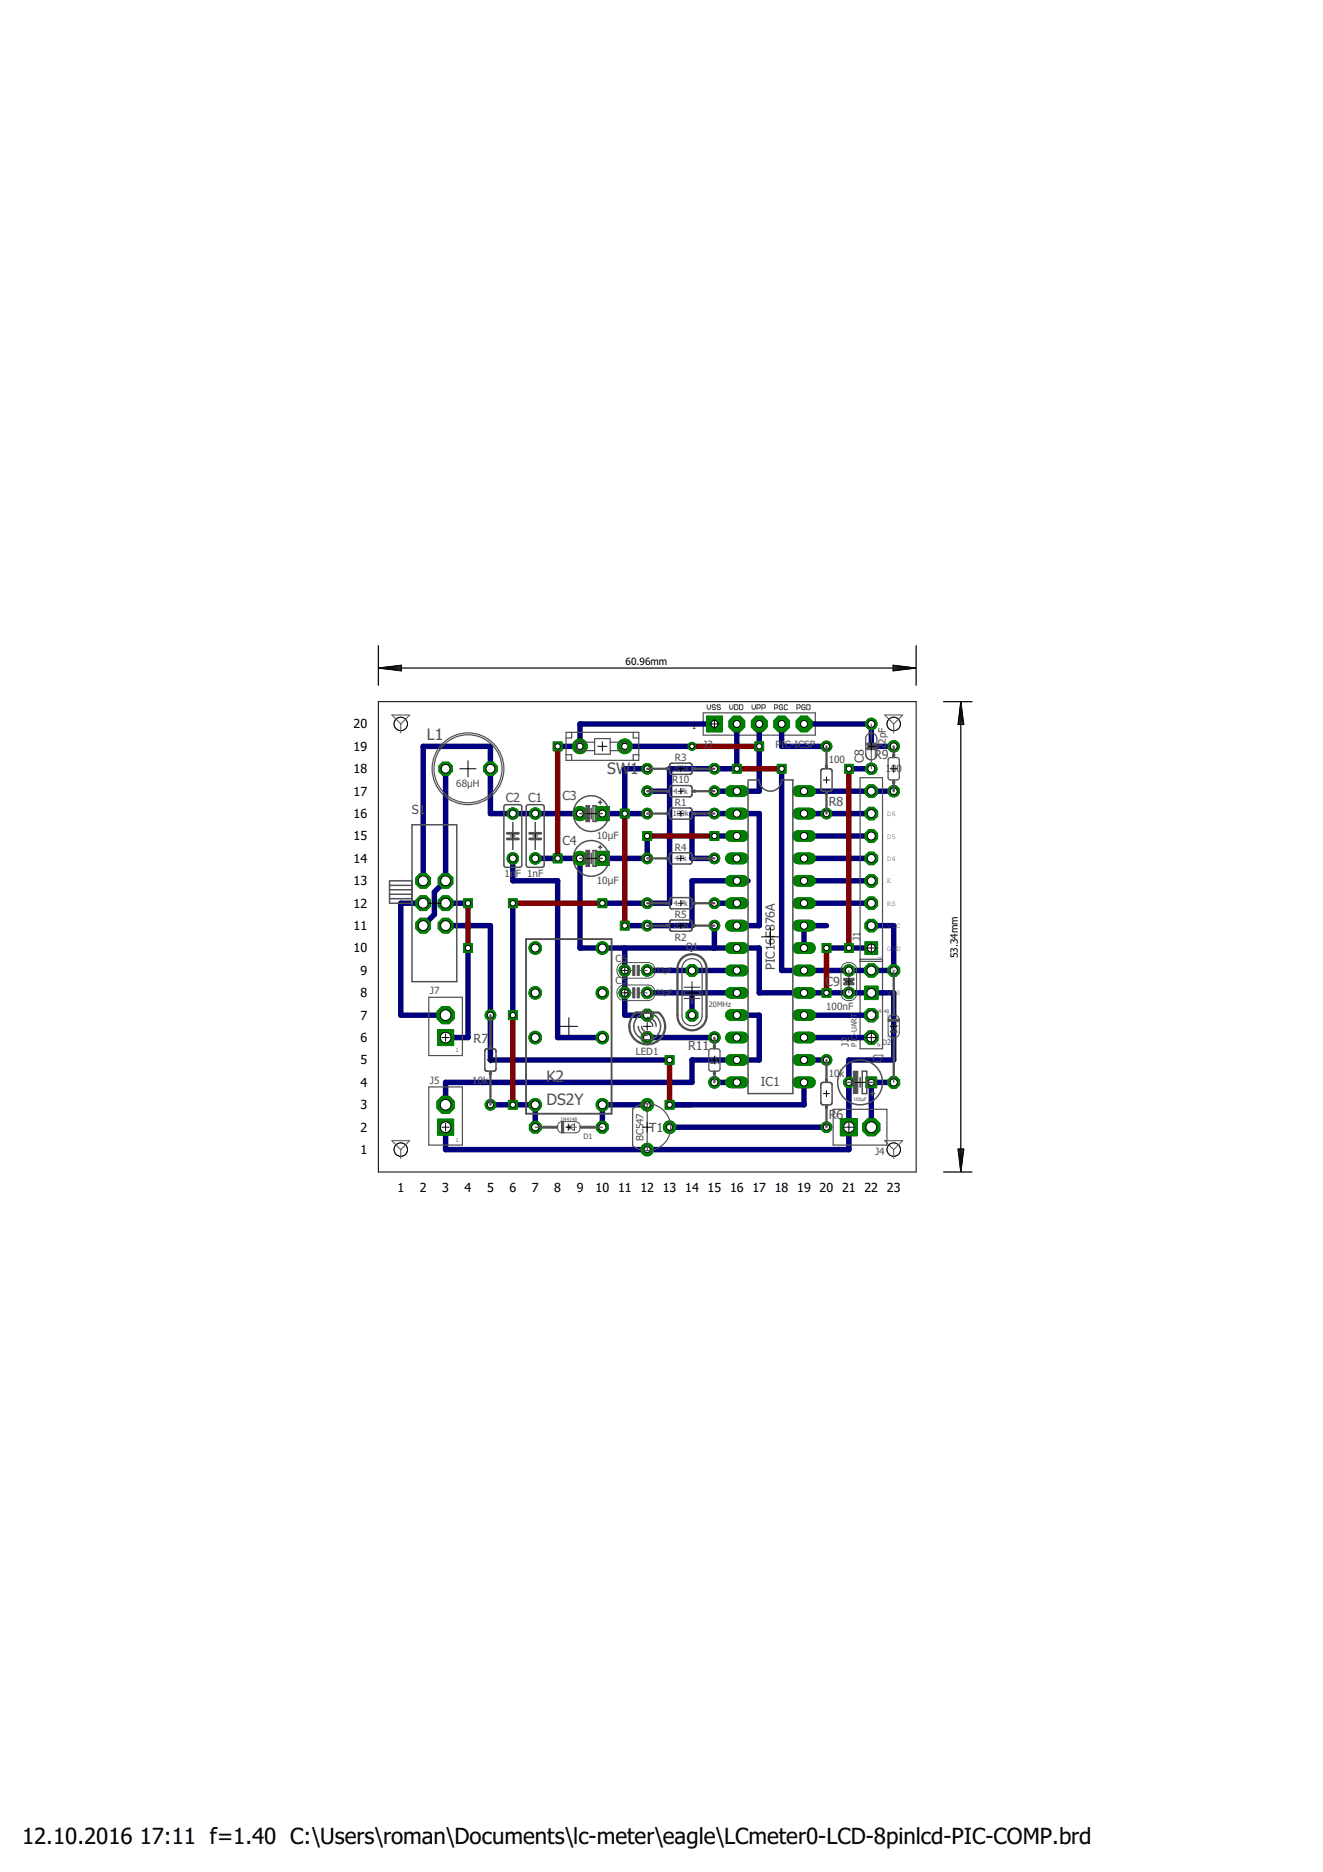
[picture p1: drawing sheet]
<svg xmlns="http://www.w3.org/2000/svg" width="210mm" height="297mm" viewBox="0 0 210 297" stroke-linecap="round" stroke-linejoin="round" font-family="sans-serif">
<defs><g id="words">
<g font-size="3.5">
<text x="3.5" y="292.5">12.10.2016</text>
<text x="22.2" y="292.5">17:11 f=1.40 C:\Users\roman\Documents\lc-meter\eagle\LCmeter0-LCD-8pinlcd-PIC-COMP.brd</text>
</g>
<g font-size="2.5" fill="#505050">
<text x="67.7" y="117.4">L1</text>
<text x="96.4" y="122.8">SW1</text>
<text x="86.7" y="171.8">K2</text>
<text x="86.7" y="175.3">DS2Y</text>
</g>
<g font-size="2">
<text x="56.1" y="119.1">19</text>
<text x="56.1" y="115.6">20</text>
<text x="56.1" y="122.7">18</text>
<text x="56.1" y="129.8">16</text>
<text x="56.1" y="126.2">17</text>
<text x="56.1" y="136.9">14</text>
<text x="56.1" y="133.4">15</text>
<text x="56.1" y="140.5">13</text>
<text x="56.1" y="147.6">11</text>
<text x="56.1" y="144">12</text>
<text x="56.1" y="151.1">10</text>
<text x="57.2" y="154.7">9</text>
<text x="57.2" y="161.8">7</text>
<text x="57.2" y="158.2">8</text>
<text x="57.2" y="165.3">6</text>
<text x="57.2" y="172.4">4</text>
<text x="57.2" y="168.9">5</text>
<text x="57.2" y="179.6">2</text>
<text x="57.2" y="176">3</text>
<text x="57.2" y="183.1">1</text>
<text x="63.1" y="189.2">1</text>
<text x="66.6" y="189.2">2</text>
<text x="70.2" y="189.2">3</text>
<text x="73.7" y="189.2">4</text>
<text x="77.3" y="189.2">5</text>
<text x="80.8" y="189.2">6</text>
<text x="84.4" y="189.2">7</text>
<text x="87.9" y="189.2">8</text>
<text x="91.5" y="189.2">9</text>
<text x="94.5" y="189.2">10</text>
<text x="98.1" y="189.2">11</text>
<text x="101.6" y="189.2">12</text>
<text x="105.2" y="189.2">13</text>
<text x="108.7" y="189.2">14</text>
<text x="112.3" y="189.2">15</text>
<text x="115.8" y="189.2">16</text>
<text x="119.4" y="189.2">17</text>
<text x="122.9" y="189.2">18</text>
<text x="126.5" y="189.2">19</text>
<text x="130" y="189.2">20</text>
<text x="133.6" y="189.2">21</text>
<text x="137.2" y="189.2">22</text>
<text x="140.7" y="189.2">23</text>
</g>
<g font-size="2" fill="#505050">
<text x="137.1" y="121.1" transform="rotate(-90 137.1 121.1)">C8</text>
<text x="138.7" y="120.4">R9</text>
<text x="65.4" y="129.1">S1</text>
<text x="80.2" y="127.3">C2 C1</text>
<text x="89.2" y="127">C3</text>
<text x="131.5" y="127.9">R8</text>
<text x="89.2" y="134.1">C4</text>
<text x="123" y="154" transform="rotate(-90 123 154)">PIC16F876A</text>
<text x="131" y="156.5">C9</text>
<text x="75.1" y="165.5">R7</text>
<text x="109.2" y="166.6">R11</text>
<text x="120.7" y="172.3">IC1</text>
<text x="103" y="179.6">T1</text>
<text x="131.5" y="177.6">R</text>
<text x="132.7" y="177.6">6</text>
</g>
<g font-size="1.6">
<text x="99.3" y="105.5">60.96mm</text>
<text x="152" y="152.1" transform="rotate(-90 152 152.1)">53.34mm</text>
</g>
<g font-size="1.6" fill="#505050">
<text x="111.6" y="118.7">J3</text>
<text x="123.1" y="118.7">PIC-ICSP</text>
<text x="140.5" y="118.8" transform="rotate(-90 140.5 118.8)">2</text>
<text x="140.5" y="118" transform="rotate(-90 140.5 118)">2pF</text>
<text x="72.4" y="124.9">68μH</text>
<text x="106.6" y="124.3">R10</text>
<text x="107.1" y="120.7">R3</text>
<text x="131.5" y="121.1">100</text>
<text x="140.5" y="122.6">1</text>
<text x="141.4" y="122.6">00</text>
<text x="107.1" y="127.9">R1</text>
<text x="94.7" y="133.2">10μF</text>
<text x="107.1" y="135">R4</text>
<text x="80.1" y="139.1">1n</text>
<text x="81.8" y="139.1">F 1nF</text>
<text x="94.7" y="140.3">10μF</text>
<text x="107.1" y="149.3">R2</text>
<text x="107.1" y="145.7">R5</text>
<text x="136.5" y="149.4" transform="rotate(-90 136.5 149.4)">J1</text>
<text x="97.7" y="152.6">C6</text>
<text x="108.8" y="150.8">Q1</text>
<text x="68.2" y="157.7">J7</text>
<text x="97.7" y="156.2">C5</text>
<text x="131.1" y="160.3">100nF</text>
<text x="100.9" y="167.4">LED1</text>
<text x="134.7" y="166.1" transform="rotate(-90 134.7 166.1)">J2</text>
<text x="68.2" y="171.9">J5</text>
<text x="74.9" y="172">10k</text>
<text x="112.5" y="168.8">1k</text>
<text x="131.5" y="170.9">10k</text>
<text x="138.4" y="168.6">C7</text>
<text x="102.1" y="181.1" transform="rotate(-90 102.1 181.1)">BC547</text>
<text x="138.8" y="183.2">J4</text>
</g>
<text font-size="1.2" x="109.8" y="115.7">1</text>
<g font-size="1.2" fill="#505050">
<text x="106.7" y="122.4">100k</text>
<text x="106.9" y="126">4.7k</text>
<text x="140.7" y="126">D7</text>
<text x="106.7" y="129.5">100k</text>
<text x="140.7" y="129.5">D6</text>
<text x="107.1" y="136.6">47k</text>
<text x="140.7" y="136.6">D4</text>
<text x="140.7" y="133.1">D5</text>
<text x="106.9" y="143.7">4.7k</text>
<text x="140.7" y="143.7">RS</text>
<text x="140.7" y="140.2">E</text>
<text x="106.7" y="147.3">100k</text>
<text x="140.7" y="147.3">VC</text>
<text x="142.2" y="147.3">C</text>
<text x="104.1" y="154.4">33pF</text>
<text x="140.7" y="150.8">GN</text>
<text x="140.7" y="154.4">VDD</text>
<text x="142.2" y="150.8">D</text>
<text x="104.1" y="158">33pF</text>
<text x="112.5" y="159.7">20MHz</text>
<text x="140.7" y="161.5">RX</text>
<text x="140.7" y="158">VS</text>
<text x="142.2" y="158">S</text>
<text x="135.9" y="166.1" transform="rotate(-90 135.9 166.1)">PIC-UART</text>
<text x="140" y="165.8">D2</text>
<text x="140.7" y="165.1">TX</text>
<text x="92.6" y="180.8">D1</text>
</g>
<g font-size="1">
<text x="72.3" y="167">1</text>
<text x="132.5" y="177.3">1</text>
<text x="72.3" y="181.2">1</text>
</g>
<text font-size=".8" x="139.8" y="152.2" transform="rotate(-90 139.8 152.2)">1</text>
<g font-size=".8" fill="#505050">
<text x="138.4" y="160.7">1N41</text>
<text x="140.2" y="160.7">48</text>
<text x="88.9" y="177.8">1N4148</text>
<text x="135.4" y="174.6">100μF</text>
</g>
<text font-size=".6" x="139.6" y="166.2" transform="rotate(-90 139.6 166.2)">17</text>
</g></defs>
<path d="M111.6 113.1h17.7v3.5h-17.7zM136.5 152.2h3.5v14.2h-3.5z" fill="none" stroke="#505050" stroke-width=".19"/>
<g fill="none" stroke="#000080" stroke-width=".87">
<path d="M99.1 118.4h10.7M113.3 114.9h-21.3v3.5h-3.5M116.9 114.9v7.1h-10.7v21.3h-10.6M120.5 114.9v10.6h-7.2M124 114.9v3.5h7.1M127.6 114.9h10.6v3.5h3.6M70.7 122v17.8l-1.8 1.7v3.6l-1.8 1.8M81.4 136.2v3.6h7.1v24.8h7.1M84.9 136.2h7.1v14.2h28.5v7.1h21.3v10.7h-7.1v14.2h-64v-3.5M92 129.1h-14.2v-10.7h-10.7v21.4M95.6 129.1h7.1M102.7 122h-3.6v7.1"/>
<path d="M102.7 132.7v3.5h-7.1M102.7 125.5h3.5M113.3 136.2h-3.5v-7.1h10.7v17.8h-3.6M113.3 132.7h3.6M118.7 139.8h-8.9v7.1h-10.7M124 122v32h17.8v-7.1h-3.6M127.6 139.8h10.6M127.6 129.1h10.6M127.6 136.2h10.6M127.6 132.7h10.6M127.6 125.5h14.2M134.7 122h3.5"/>
<path d="M67.1 143.3h-3.5v17.8h7.1M70.7 146.9h7.1v21.3h28.4M70.7 143.3h3.6M74.3 150.4v14.2h-3.6M81.4 143.3v17.8M99.1 150.4v10.7h3.6M102.7 157.5h14.2M102.7 154h14.2M109.8 157.5v3.6M113.3 146.9v3.5M113.3 143.3h3.6M127.6 143.3h10.6"/>
<path d="M131.1 146.9h-3.5v3.5M131.1 150.4h7.1M77.8 175.3h7.1v3.6M102.7 175.3h-7.1v3.6M102.7 164.6h10.6M106.2 178.9h24.9M113.3 171.7h3.6M116.9 161.1h3.6v7.1h-10.7v3.5h-39.1v3.6M127.6 168.2h3.5M127.6 161.1h10.6M127.6 171.7v3.6h-21.4M127.6 164.6h10.6"/>
<path d="M141.8 171.7h-3.6v7.2"/>
</g>
<circle cx="84.9" cy="129.1" r=".91" fill="#008000" stroke="#008000" stroke-width=".16"/>
<circle cx="84.9" cy="129.1" r=".55" fill="#fff" stroke="#000" stroke-width=".16"/>
<circle cx="84.9" cy="136.2" r=".91" fill="#008000" stroke="#008000" stroke-width=".16"/>
<circle cx="84.9" cy="136.2" r=".55" fill="#fff" stroke="#000" stroke-width=".16"/>
<circle cx="81.4" cy="129.1" r=".91" fill="#008000" stroke="#008000" stroke-width=".16"/>
<circle cx="81.4" cy="129.1" r=".55" fill="#fff" stroke="#000" stroke-width=".16"/>
<circle cx="81.4" cy="136.2" r=".91" fill="#008000" stroke="#008000" stroke-width=".16"/>
<circle cx="81.4" cy="136.2" r=".55" fill="#fff" stroke="#000" stroke-width=".16"/>
<circle cx="92" cy="129.1" r="1.12" fill="#008000" stroke="#008000" stroke-width=".16"/>
<circle cx="92" cy="129.1" r=".55" fill="#fff" stroke="#000" stroke-width=".16"/>
<path d="M94.4 128h2.3v2.2h-2.3z" fill="#008000" stroke="#008000" stroke-width=".16"/>
<circle cx="95.6" cy="129.1" r=".55" fill="#fff" stroke="#000" stroke-width=".16"/>
<circle cx="92" cy="136.2" r="1.12" fill="#008000" stroke="#008000" stroke-width=".16"/>
<circle cx="92" cy="136.2" r=".55" fill="#fff" stroke="#000" stroke-width=".16"/>
<path d="M94.4 135.1h2.3v2.2h-2.3z" fill="#008000" stroke="#008000" stroke-width=".16"/>
<circle cx="95.6" cy="136.2" r=".55" fill="#fff" stroke="#000" stroke-width=".16"/>
<circle cx="102.7" cy="157.5" r=".91" fill="#008000" stroke="#008000" stroke-width=".16"/>
<circle cx="102.7" cy="157.5" r=".55" fill="#fff" stroke="#000" stroke-width=".16"/>
<circle cx="99.1" cy="157.5" r=".91" fill="#008000" stroke="#008000" stroke-width=".16"/>
<circle cx="99.1" cy="157.5" r=".55" fill="#fff" stroke="#000" stroke-width=".16"/>
<circle cx="102.7" cy="154" r=".91" fill="#008000" stroke="#008000" stroke-width=".16"/>
<circle cx="102.7" cy="154" r=".55" fill="#fff" stroke="#000" stroke-width=".16"/>
<circle cx="99.1" cy="154" r=".91" fill="#008000" stroke="#008000" stroke-width=".16"/>
<circle cx="99.1" cy="154" r=".55" fill="#fff" stroke="#000" stroke-width=".16"/>
<circle cx="134.7" cy="171.7" r=".85" fill="#008000" stroke="#008000" stroke-width=".16"/>
<circle cx="134.7" cy="171.7" r=".49" fill="#fff" stroke="#000" stroke-width=".16"/>
<path d="M137.4 170.9h1.7v1.7h-1.7z" fill="#008000" stroke="#008000" stroke-width=".16"/>
<circle cx="138.2" cy="171.7" r=".49" fill="#fff" stroke="#000" stroke-width=".16"/>
<circle cx="134.7" cy="154" r=".91" fill="#008000" stroke="#008000" stroke-width=".16"/>
<circle cx="134.7" cy="154" r=".55" fill="#fff" stroke="#000" stroke-width=".16"/>
<circle cx="134.7" cy="157.5" r=".91" fill="#008000" stroke="#008000" stroke-width=".16"/>
<circle cx="134.7" cy="157.5" r=".55" fill="#fff" stroke="#000" stroke-width=".16"/>
<circle cx="84.9" cy="178.9" r="1.01" fill="#008000" stroke="#008000" stroke-width=".16"/>
<circle cx="84.9" cy="178.9" r=".57" fill="#fff" stroke="#000" stroke-width=".16"/>
<circle cx="95.6" cy="178.9" r="1.01" fill="#008000" stroke="#008000" stroke-width=".16"/>
<circle cx="95.6" cy="178.9" r=".57" fill="#fff" stroke="#000" stroke-width=".16"/>
<circle cx="70.7" cy="122" r="1.15" fill="#008000" stroke="#008000" stroke-width=".16"/>
<circle cx="70.7" cy="122" r=".7" fill="#fff" stroke="#000" stroke-width=".16"/>
<circle cx="77.8" cy="122" r="1.15" fill="#008000" stroke="#008000" stroke-width=".16"/>
<circle cx="77.8" cy="122" r=".7" fill="#fff" stroke="#000" stroke-width=".16"/>
<circle cx="109.8" cy="161.1" r="1.01" fill="#008000" stroke="#008000" stroke-width=".16"/>
<circle cx="109.8" cy="161.1" r=".57" fill="#fff" stroke="#000" stroke-width=".16"/>
<circle cx="109.8" cy="154" r="1.01" fill="#008000" stroke="#008000" stroke-width=".16"/>
<circle cx="109.8" cy="154" r=".57" fill="#fff" stroke="#000" stroke-width=".16"/>
<circle cx="102.7" cy="129.1" r=".85" fill="#008000" stroke="#008000" stroke-width=".16"/>
<circle cx="102.7" cy="129.1" r=".49" fill="#fff" stroke="#000" stroke-width=".16"/>
<circle cx="113.3" cy="129.1" r=".85" fill="#008000" stroke="#008000" stroke-width=".16"/>
<circle cx="113.3" cy="129.1" r=".49" fill="#fff" stroke="#000" stroke-width=".16"/>
<circle cx="102.7" cy="125.5" r=".85" fill="#008000" stroke="#008000" stroke-width=".16"/>
<circle cx="102.7" cy="125.5" r=".49" fill="#fff" stroke="#000" stroke-width=".16"/>
<circle cx="113.3" cy="125.5" r=".85" fill="#008000" stroke="#008000" stroke-width=".16"/>
<circle cx="113.3" cy="125.5" r=".49" fill="#fff" stroke="#000" stroke-width=".16"/>
<circle cx="113.3" cy="146.9" r=".85" fill="#008000" stroke="#008000" stroke-width=".16"/>
<circle cx="113.3" cy="146.9" r=".49" fill="#fff" stroke="#000" stroke-width=".16"/>
<circle cx="102.7" cy="146.9" r=".85" fill="#008000" stroke="#008000" stroke-width=".16"/>
<circle cx="102.7" cy="146.9" r=".49" fill="#fff" stroke="#000" stroke-width=".16"/>
<circle cx="102.7" cy="122" r=".85" fill="#008000" stroke="#008000" stroke-width=".16"/>
<circle cx="102.7" cy="122" r=".49" fill="#fff" stroke="#000" stroke-width=".16"/>
<circle cx="113.3" cy="122" r=".85" fill="#008000" stroke="#008000" stroke-width=".16"/>
<circle cx="113.3" cy="122" r=".49" fill="#fff" stroke="#000" stroke-width=".16"/>
<circle cx="102.7" cy="136.2" r=".85" fill="#008000" stroke="#008000" stroke-width=".16"/>
<circle cx="102.7" cy="136.2" r=".49" fill="#fff" stroke="#000" stroke-width=".16"/>
<circle cx="113.3" cy="136.2" r=".85" fill="#008000" stroke="#008000" stroke-width=".16"/>
<circle cx="113.3" cy="136.2" r=".49" fill="#fff" stroke="#000" stroke-width=".16"/>
<circle cx="113.3" cy="143.3" r=".85" fill="#008000" stroke="#008000" stroke-width=".16"/>
<circle cx="113.3" cy="143.3" r=".49" fill="#fff" stroke="#000" stroke-width=".16"/>
<circle cx="102.7" cy="143.3" r=".85" fill="#008000" stroke="#008000" stroke-width=".16"/>
<circle cx="102.7" cy="143.3" r=".49" fill="#fff" stroke="#000" stroke-width=".16"/>
<circle cx="95.6" cy="175.3" r=".99" fill="#008000" stroke="#008000" stroke-width=".16"/>
<circle cx="95.6" cy="175.3" r=".64" fill="#fff" stroke="#000" stroke-width=".16"/>
<circle cx="95.6" cy="164.6" r=".99" fill="#008000" stroke="#008000" stroke-width=".16"/>
<circle cx="95.6" cy="164.6" r=".64" fill="#fff" stroke="#000" stroke-width=".16"/>
<circle cx="95.6" cy="157.5" r=".99" fill="#008000" stroke="#008000" stroke-width=".16"/>
<circle cx="95.6" cy="157.5" r=".64" fill="#fff" stroke="#000" stroke-width=".16"/>
<circle cx="95.6" cy="150.4" r=".99" fill="#008000" stroke="#008000" stroke-width=".16"/>
<circle cx="95.6" cy="150.4" r=".64" fill="#fff" stroke="#000" stroke-width=".16"/>
<circle cx="84.9" cy="150.4" r=".99" fill="#008000" stroke="#008000" stroke-width=".16"/>
<circle cx="84.9" cy="150.4" r=".64" fill="#fff" stroke="#000" stroke-width=".16"/>
<circle cx="84.9" cy="157.5" r=".99" fill="#008000" stroke="#008000" stroke-width=".16"/>
<circle cx="84.9" cy="157.5" r=".64" fill="#fff" stroke="#000" stroke-width=".16"/>
<circle cx="84.9" cy="164.6" r=".99" fill="#008000" stroke="#008000" stroke-width=".16"/>
<circle cx="84.9" cy="164.6" r=".64" fill="#fff" stroke="#000" stroke-width=".16"/>
<circle cx="84.9" cy="175.3" r=".99" fill="#008000" stroke="#008000" stroke-width=".16"/>
<circle cx="84.9" cy="175.3" r=".64" fill="#fff" stroke="#000" stroke-width=".16"/>
<circle cx="102.7" cy="175.3" r=".99" fill="#008000" stroke="#008000" stroke-width=".16"/>
<circle cx="102.7" cy="175.3" r=".49" fill="#fff" stroke="#000" stroke-width=".16"/>
<circle cx="102.7" cy="182.4" r=".99" fill="#008000" stroke="#008000" stroke-width=".16"/>
<circle cx="102.7" cy="182.4" r=".49" fill="#fff" stroke="#000" stroke-width=".16"/>
<circle cx="106.2" cy="178.9" r=".99" fill="#008000" stroke="#008000" stroke-width=".16"/>
<circle cx="106.2" cy="178.9" r=".49" fill="#fff" stroke="#000" stroke-width=".16"/>
<circle cx="67.1" cy="139.8" r="1.26" fill="#008000" stroke="#008000" stroke-width=".16"/>
<circle cx="67.1" cy="139.8" r=".78" fill="#fff" stroke="#000" stroke-width=".16"/>
<circle cx="67.1" cy="143.3" r="1.26" fill="#008000" stroke="#008000" stroke-width=".16"/>
<circle cx="67.1" cy="143.3" r=".78" fill="#fff" stroke="#000" stroke-width=".16"/>
<circle cx="67.1" cy="146.9" r="1.26" fill="#008000" stroke="#008000" stroke-width=".16"/>
<circle cx="67.1" cy="146.9" r=".78" fill="#fff" stroke="#000" stroke-width=".16"/>
<circle cx="70.7" cy="139.8" r="1.26" fill="#008000" stroke="#008000" stroke-width=".16"/>
<circle cx="70.7" cy="139.8" r=".78" fill="#fff" stroke="#000" stroke-width=".16"/>
<circle cx="70.7" cy="143.3" r="1.26" fill="#008000" stroke="#008000" stroke-width=".16"/>
<circle cx="70.7" cy="143.3" r=".78" fill="#fff" stroke="#000" stroke-width=".16"/>
<circle cx="70.7" cy="146.9" r="1.26" fill="#008000" stroke="#008000" stroke-width=".16"/>
<circle cx="70.7" cy="146.9" r=".78" fill="#fff" stroke="#000" stroke-width=".16"/>
<circle cx="77.8" cy="175.3" r=".85" fill="#008000" stroke="#008000" stroke-width=".16"/>
<circle cx="77.8" cy="175.3" r=".49" fill="#fff" stroke="#000" stroke-width=".16"/>
<circle cx="77.8" cy="161.1" r=".85" fill="#008000" stroke="#008000" stroke-width=".16"/>
<circle cx="77.8" cy="161.1" r=".49" fill="#fff" stroke="#000" stroke-width=".16"/>
<circle cx="124" cy="114.9" r="1.35" fill="#008000" stroke="#008000" stroke-width=".16"/>
<circle cx="124" cy="114.9" r=".55" fill="#fff" stroke="#000" stroke-width=".16"/>
<path d="M112.1 113.6h2.5v2.5h-2.5z" fill="#008000" stroke="#008000" stroke-width=".16"/>
<circle cx="113.3" cy="114.9" r=".55" fill="#fff" stroke="#000" stroke-width=".16"/>
<circle cx="116.9" cy="114.9" r="1.35" fill="#008000" stroke="#008000" stroke-width=".16"/>
<circle cx="116.9" cy="114.9" r=".55" fill="#fff" stroke="#000" stroke-width=".16"/>
<circle cx="120.5" cy="114.9" r="1.35" fill="#008000" stroke="#008000" stroke-width=".16"/>
<circle cx="120.5" cy="114.9" r=".55" fill="#fff" stroke="#000" stroke-width=".16"/>
<circle cx="127.6" cy="114.9" r="1.35" fill="#008000" stroke="#008000" stroke-width=".16"/>
<circle cx="127.6" cy="114.9" r=".55" fill="#fff" stroke="#000" stroke-width=".16"/>
<circle cx="131.1" cy="118.4" r=".85" fill="#008000" stroke="#008000" stroke-width=".16"/>
<circle cx="131.1" cy="118.4" r=".49" fill="#fff" stroke="#000" stroke-width=".16"/>
<circle cx="131.1" cy="129.1" r=".85" fill="#008000" stroke="#008000" stroke-width=".16"/>
<circle cx="131.1" cy="129.1" r=".49" fill="#fff" stroke="#000" stroke-width=".16"/>
<circle cx="141.8" cy="118.4" r=".91" fill="#008000" stroke="#008000" stroke-width=".16"/>
<circle cx="141.8" cy="118.4" r=".55" fill="#fff" stroke="#000" stroke-width=".16"/>
<circle cx="141.8" cy="125.5" r=".91" fill="#008000" stroke="#008000" stroke-width=".16"/>
<circle cx="141.8" cy="125.5" r=".55" fill="#fff" stroke="#000" stroke-width=".16"/>
<circle cx="138.2" cy="132.7" r="1.07" fill="#008000" stroke="#008000" stroke-width=".16"/>
<circle cx="138.2" cy="132.7" r=".64" fill="#fff" stroke="#000" stroke-width=".16"/>
<circle cx="138.2" cy="136.2" r="1.07" fill="#008000" stroke="#008000" stroke-width=".16"/>
<circle cx="138.2" cy="136.2" r=".64" fill="#fff" stroke="#000" stroke-width=".16"/>
<circle cx="138.2" cy="139.8" r="1.07" fill="#008000" stroke="#008000" stroke-width=".16"/>
<circle cx="138.2" cy="139.8" r=".64" fill="#fff" stroke="#000" stroke-width=".16"/>
<circle cx="138.2" cy="143.3" r="1.07" fill="#008000" stroke="#008000" stroke-width=".16"/>
<circle cx="138.2" cy="143.3" r=".64" fill="#fff" stroke="#000" stroke-width=".16"/>
<circle cx="138.2" cy="146.9" r="1.07" fill="#008000" stroke="#008000" stroke-width=".16"/>
<circle cx="138.2" cy="146.9" r=".64" fill="#fff" stroke="#000" stroke-width=".16"/>
<path d="M137.2 149.4h2v2h-2z" fill="#008000" stroke="#008000" stroke-width=".16"/>
<circle cx="138.2" cy="150.4" r=".64" fill="#fff" stroke="#000" stroke-width=".16"/>
<circle cx="138.2" cy="129.1" r="1.07" fill="#008000" stroke="#008000" stroke-width=".16"/>
<circle cx="138.2" cy="129.1" r=".64" fill="#fff" stroke="#000" stroke-width=".16"/>
<circle cx="138.2" cy="125.5" r="1.07" fill="#008000" stroke="#008000" stroke-width=".16"/>
<circle cx="138.2" cy="125.5" r=".64" fill="#fff" stroke="#000" stroke-width=".16"/>
<circle cx="102.7" cy="164.6" r="1.01" fill="#008000" stroke="#008000" stroke-width=".16"/>
<circle cx="102.7" cy="164.6" r=".57" fill="#fff" stroke="#000" stroke-width=".16"/>
<circle cx="102.7" cy="161.1" r="1.01" fill="#008000" stroke="#008000" stroke-width=".16"/>
<circle cx="102.7" cy="161.1" r=".57" fill="#fff" stroke="#000" stroke-width=".16"/>
<circle cx="138.2" cy="178.9" r="1.47" fill="#008000" stroke="#008000" stroke-width=".16"/>
<circle cx="138.2" cy="178.9" r=".85" fill="#fff" stroke="#000" stroke-width=".16"/>
<path d="M133.3 177.5h2.7v2.7h-2.7z" fill="#008000" stroke="#008000" stroke-width=".16"/>
<circle cx="134.7" cy="178.9" r=".85" fill="#fff" stroke="#000" stroke-width=".16"/>
<circle cx="138.2" cy="154" r="1.15" fill="#008000" stroke="#008000" stroke-width=".16"/>
<circle cx="138.2" cy="154" r=".7" fill="#fff" stroke="#000" stroke-width=".16"/>
<path d="M137.2 156.5h2.1v2.1h-2.1z" fill="#008000" stroke="#008000" stroke-width=".16"/>
<circle cx="138.2" cy="157.5" r=".7" fill="#fff" stroke="#000" stroke-width=".16"/>
<circle cx="138.2" cy="161.1" r="1.15" fill="#008000" stroke="#008000" stroke-width=".16"/>
<circle cx="138.2" cy="161.1" r=".7" fill="#fff" stroke="#000" stroke-width=".16"/>
<circle cx="138.2" cy="164.6" r="1.15" fill="#008000" stroke="#008000" stroke-width=".16"/>
<circle cx="138.2" cy="164.6" r=".7" fill="#fff" stroke="#000" stroke-width=".16"/>
<circle cx="92" cy="118.4" r="1.16" fill="#008000" stroke="#008000" stroke-width=".16"/>
<circle cx="92" cy="118.4" r=".49" fill="#fff" stroke="#000" stroke-width=".16"/>
<circle cx="99.1" cy="118.4" r="1.16" fill="#008000" stroke="#008000" stroke-width=".16"/>
<circle cx="99.1" cy="118.4" r=".49" fill="#fff" stroke="#000" stroke-width=".16"/>
<path d="M116 125.5h1.8" fill="none" stroke="#008000" stroke-width="1.9"/>
<circle cx="116.9" cy="125.5" r=".57" fill="#fff" stroke="#000" stroke-width=".16"/>
<path d="M116 129.1h1.8" fill="none" stroke="#008000" stroke-width="1.9"/>
<circle cx="116.9" cy="129.1" r=".57" fill="#fff" stroke="#000" stroke-width=".16"/>
<path d="M116 132.7h1.8" fill="none" stroke="#008000" stroke-width="1.9"/>
<circle cx="116.9" cy="132.7" r=".57" fill="#fff" stroke="#000" stroke-width=".16"/>
<path d="M116 136.2h1.8" fill="none" stroke="#008000" stroke-width="1.9"/>
<circle cx="116.9" cy="136.2" r=".57" fill="#fff" stroke="#000" stroke-width=".16"/>
<path d="M116 139.8h1.8" fill="none" stroke="#008000" stroke-width="1.9"/>
<circle cx="116.9" cy="139.8" r=".57" fill="#fff" stroke="#000" stroke-width=".16"/>
<path d="M116 143.3h1.8" fill="none" stroke="#008000" stroke-width="1.9"/>
<circle cx="116.9" cy="143.3" r=".57" fill="#fff" stroke="#000" stroke-width=".16"/>
<path d="M116 146.9h1.8" fill="none" stroke="#008000" stroke-width="1.9"/>
<circle cx="116.9" cy="146.9" r=".57" fill="#fff" stroke="#000" stroke-width=".16"/>
<path d="M116 150.4h1.8" fill="none" stroke="#008000" stroke-width="1.9"/>
<circle cx="116.9" cy="150.4" r=".57" fill="#fff" stroke="#000" stroke-width=".16"/>
<path d="M116 154h1.8" fill="none" stroke="#008000" stroke-width="1.9"/>
<circle cx="116.9" cy="154" r=".57" fill="#fff" stroke="#000" stroke-width=".16"/>
<path d="M116 157.5h1.8" fill="none" stroke="#008000" stroke-width="1.9"/>
<circle cx="116.9" cy="157.5" r=".57" fill="#fff" stroke="#000" stroke-width=".16"/>
<path d="M116 161.1h1.8" fill="none" stroke="#008000" stroke-width="1.9"/>
<circle cx="116.9" cy="161.1" r=".57" fill="#fff" stroke="#000" stroke-width=".16"/>
<path d="M116 164.6h1.8" fill="none" stroke="#008000" stroke-width="1.9"/>
<circle cx="116.9" cy="164.6" r=".57" fill="#fff" stroke="#000" stroke-width=".16"/>
<path d="M116 168.2h1.8" fill="none" stroke="#008000" stroke-width="1.9"/>
<circle cx="116.9" cy="168.2" r=".57" fill="#fff" stroke="#000" stroke-width=".16"/>
<path d="M116 171.7h1.8" fill="none" stroke="#008000" stroke-width="1.9"/>
<circle cx="116.9" cy="171.7" r=".57" fill="#fff" stroke="#000" stroke-width=".16"/>
<path d="M126.6 171.7h1.9" fill="none" stroke="#008000" stroke-width="1.9"/>
<circle cx="127.6" cy="171.7" r=".57" fill="#fff" stroke="#000" stroke-width=".16"/>
<path d="M126.6 168.2h1.9" fill="none" stroke="#008000" stroke-width="1.9"/>
<circle cx="127.6" cy="168.2" r=".57" fill="#fff" stroke="#000" stroke-width=".16"/>
<path d="M126.6 164.6h1.9" fill="none" stroke="#008000" stroke-width="1.9"/>
<circle cx="127.6" cy="164.6" r=".57" fill="#fff" stroke="#000" stroke-width=".16"/>
<path d="M126.6 161.1h1.9" fill="none" stroke="#008000" stroke-width="1.9"/>
<circle cx="127.6" cy="161.1" r=".57" fill="#fff" stroke="#000" stroke-width=".16"/>
<path d="M126.6 157.5h1.9" fill="none" stroke="#008000" stroke-width="1.9"/>
<circle cx="127.6" cy="157.5" r=".57" fill="#fff" stroke="#000" stroke-width=".16"/>
<path d="M126.6 154h1.9" fill="none" stroke="#008000" stroke-width="1.9"/>
<circle cx="127.6" cy="154" r=".57" fill="#fff" stroke="#000" stroke-width=".16"/>
<path d="M126.6 150.4h1.9" fill="none" stroke="#008000" stroke-width="1.9"/>
<circle cx="127.6" cy="150.4" r=".57" fill="#fff" stroke="#000" stroke-width=".16"/>
<path d="M126.6 146.9h1.9" fill="none" stroke="#008000" stroke-width="1.9"/>
<circle cx="127.6" cy="146.9" r=".57" fill="#fff" stroke="#000" stroke-width=".16"/>
<path d="M126.6 143.3h1.9" fill="none" stroke="#008000" stroke-width="1.9"/>
<circle cx="127.6" cy="143.3" r=".57" fill="#fff" stroke="#000" stroke-width=".16"/>
<path d="M126.6 139.8h1.9" fill="none" stroke="#008000" stroke-width="1.9"/>
<circle cx="127.6" cy="139.8" r=".57" fill="#fff" stroke="#000" stroke-width=".16"/>
<path d="M126.6 136.2h1.9" fill="none" stroke="#008000" stroke-width="1.9"/>
<circle cx="127.6" cy="136.2" r=".57" fill="#fff" stroke="#000" stroke-width=".16"/>
<path d="M126.6 132.7h1.9" fill="none" stroke="#008000" stroke-width="1.9"/>
<circle cx="127.6" cy="132.7" r=".57" fill="#fff" stroke="#000" stroke-width=".16"/>
<path d="M126.6 129.1h1.9" fill="none" stroke="#008000" stroke-width="1.9"/>
<circle cx="127.6" cy="129.1" r=".57" fill="#fff" stroke="#000" stroke-width=".16"/>
<path d="M126.6 125.5h1.9" fill="none" stroke="#008000" stroke-width="1.9"/>
<circle cx="127.6" cy="125.5" r=".57" fill="#fff" stroke="#000" stroke-width=".16"/>
<circle cx="131.1" cy="168.2" r=".85" fill="#008000" stroke="#008000" stroke-width=".16"/>
<circle cx="131.1" cy="168.2" r=".49" fill="#fff" stroke="#000" stroke-width=".16"/>
<circle cx="131.1" cy="178.9" r=".85" fill="#008000" stroke="#008000" stroke-width=".16"/>
<circle cx="131.1" cy="178.9" r=".49" fill="#fff" stroke="#000" stroke-width=".16"/>
<circle cx="113.3" cy="164.6" r=".91" fill="#008000" stroke="#008000" stroke-width=".16"/>
<circle cx="113.3" cy="164.6" r=".55" fill="#fff" stroke="#000" stroke-width=".16"/>
<circle cx="113.3" cy="171.7" r=".91" fill="#008000" stroke="#008000" stroke-width=".16"/>
<circle cx="113.3" cy="171.7" r=".55" fill="#fff" stroke="#000" stroke-width=".16"/>
<circle cx="70.7" cy="161.1" r="1.47" fill="#008000" stroke="#008000" stroke-width=".16"/>
<circle cx="70.7" cy="161.1" r=".85" fill="#fff" stroke="#000" stroke-width=".16"/>
<path d="M69.4 163.4h2.6v2.5h-2.6z" fill="#008000" stroke="#008000" stroke-width=".16"/>
<circle cx="70.7" cy="164.6" r=".85" fill="#fff" stroke="#000" stroke-width=".16"/>
<circle cx="70.7" cy="175.3" r="1.47" fill="#008000" stroke="#008000" stroke-width=".16"/>
<circle cx="70.7" cy="175.3" r=".85" fill="#fff" stroke="#000" stroke-width=".16"/>
<path d="M69.4 177.6h2.6v2.5h-2.6z" fill="#008000" stroke="#008000" stroke-width=".16"/>
<circle cx="70.7" cy="178.9" r=".85" fill="#fff" stroke="#000" stroke-width=".16"/>
<circle cx="141.8" cy="154" r="1.01" fill="#008000" stroke="#008000" stroke-width=".16"/>
<circle cx="141.8" cy="154" r=".57" fill="#fff" stroke="#000" stroke-width=".16"/>
<circle cx="141.8" cy="171.7" r="1.01" fill="#008000" stroke="#008000" stroke-width=".16"/>
<circle cx="141.8" cy="171.7" r=".57" fill="#fff" stroke="#000" stroke-width=".16"/>
<circle cx="138.2" cy="114.9" r=".91" fill="#008000" stroke="#008000" stroke-width=".16"/>
<circle cx="138.2" cy="114.9" r=".55" fill="#fff" stroke="#000" stroke-width=".16"/>
<circle cx="138.2" cy="122" r=".91" fill="#008000" stroke="#008000" stroke-width=".16"/>
<circle cx="138.2" cy="122" r=".55" fill="#fff" stroke="#000" stroke-width=".16"/>
<path d="M98.4 128.4h1.4v1.4h-1.4z" fill="#008000" stroke="#008000" stroke-width=".16"/>
<circle cx="99.1" cy="129.1" r=".42" fill="#fff" stroke="#000" stroke-width=".16"/>
<path d="M98.4 146.2h1.4v1.4h-1.4z" fill="#008000" stroke="#008000" stroke-width=".16"/>
<circle cx="99.1" cy="146.9" r=".42" fill="#fff" stroke="#000" stroke-width=".16"/>
<path d="M102 132h1.4v1.3h-1.4z" fill="#008000" stroke="#008000" stroke-width=".16"/>
<circle cx="102.7" cy="132.7" r=".42" fill="#fff" stroke="#000" stroke-width=".16"/>
<path d="M112.6 132h1.4v1.3h-1.4z" fill="#008000" stroke="#008000" stroke-width=".16"/>
<circle cx="113.3" cy="132.7" r=".42" fill="#fff" stroke="#000" stroke-width=".16"/>
<path d="M130.4 149.7h1.4v1.4h-1.4z" fill="#008000" stroke="#008000" stroke-width=".16"/>
<circle cx="131.1" cy="150.4" r=".42" fill="#fff" stroke="#000" stroke-width=".16"/>
<path d="M130.4 156.8h1.4v1.4h-1.4z" fill="#008000" stroke="#008000" stroke-width=".16"/>
<circle cx="131.1" cy="157.5" r=".42" fill="#fff" stroke="#000" stroke-width=".16"/>
<path d="M87.8 135.5h1.4v1.4h-1.4z" fill="#008000" stroke="#008000" stroke-width=".16"/>
<circle cx="88.5" cy="136.2" r=".42" fill="#fff" stroke="#000" stroke-width=".16"/>
<path d="M87.8 117.7h1.4v1.4h-1.4z" fill="#008000" stroke="#008000" stroke-width=".16"/>
<circle cx="88.5" cy="118.4" r=".42" fill="#fff" stroke="#000" stroke-width=".16"/>
<path d="M134 121.3h1.4v1.4h-1.4z" fill="#008000" stroke="#008000" stroke-width=".16"/>
<circle cx="134.7" cy="122" r=".42" fill="#fff" stroke="#000" stroke-width=".16"/>
<path d="M134 149.7h1.4v1.4h-1.4z" fill="#008000" stroke="#008000" stroke-width=".16"/>
<circle cx="134.7" cy="150.4" r=".42" fill="#fff" stroke="#000" stroke-width=".16"/>
<path d="M80.7 160.4h1.4v1.4h-1.4z" fill="#008000" stroke="#008000" stroke-width=".16"/>
<circle cx="81.4" cy="161.1" r=".42" fill="#fff" stroke="#000" stroke-width=".16"/>
<path d="M80.7 174.6h1.4v1.4h-1.4z" fill="#008000" stroke="#008000" stroke-width=".16"/>
<circle cx="81.4" cy="175.3" r=".42" fill="#fff" stroke="#000" stroke-width=".16"/>
<path d="M80.7 142.6h1.4v1.4h-1.4z" fill="#008000" stroke="#008000" stroke-width=".16"/>
<circle cx="81.4" cy="143.3" r=".42" fill="#fff" stroke="#000" stroke-width=".16"/>
<path d="M94.9 142.6h1.4v1.4h-1.4z" fill="#008000" stroke="#008000" stroke-width=".16"/>
<circle cx="95.6" cy="143.3" r=".42" fill="#fff" stroke="#000" stroke-width=".16"/>
<path d="M123.3 121.3h1.4v1.4h-1.4z" fill="#008000" stroke="#008000" stroke-width=".16"/>
<circle cx="124" cy="122" r=".42" fill="#fff" stroke="#000" stroke-width=".16"/>
<path d="M116.2 121.3h1.4v1.4h-1.4z" fill="#008000" stroke="#008000" stroke-width=".16"/>
<circle cx="116.9" cy="122" r=".42" fill="#fff" stroke="#000" stroke-width=".16"/>
<path d="M105.5 167.5h1.4v1.4h-1.4z" fill="#008000" stroke="#008000" stroke-width=".16"/>
<circle cx="106.2" cy="168.2" r=".42" fill="#fff" stroke="#000" stroke-width=".16"/>
<path d="M105.5 174.6h1.4v1.4h-1.4z" fill="#008000" stroke="#008000" stroke-width=".16"/>
<circle cx="106.2" cy="175.3" r=".42" fill="#fff" stroke="#000" stroke-width=".16"/>
<path d="M119.8 117.7h1.4v1.4h-1.4z" fill="#008000" stroke="#008000" stroke-width=".16"/>
<circle cx="120.5" cy="118.4" r=".42" fill="#fff" stroke="#000" stroke-width=".16"/>
<circle cx="109.8" cy="118.4" r=".64" fill="#008000" stroke="#008000" stroke-width=".16"/>
<circle cx="109.8" cy="118.4" r=".36" fill="#fff" stroke="#000" stroke-width=".16"/>
<path d="M73.6 149.7h1.4v1.4h-1.4z" fill="#008000" stroke="#008000" stroke-width=".16"/>
<circle cx="74.3" cy="150.4" r=".42" fill="#fff" stroke="#000" stroke-width=".16"/>
<path d="M73.6 142.6h1.4v1.4h-1.4z" fill="#008000" stroke="#008000" stroke-width=".16"/>
<circle cx="74.3" cy="143.3" r=".42" fill="#fff" stroke="#000" stroke-width=".16"/>
<path d="M88.5 118.4v17.8M109.8 118.4h10.7M99.1 129.1v17.8M102.7 132.7h10.6M116.9 122h7.1M134.7 122v28.4M74.3 143.3v7.1M81.4 143.3h14.2M131.1 150.4v7.1M81.4 161.1v14.2M106.2 168.2v7.1" fill="none" stroke="#800000" stroke-width=".87"/>
<circle cx="84.9" cy="129.1" r=".91" fill="#008000" stroke="#008000" stroke-width=".16"/>
<circle cx="84.9" cy="129.1" r=".55" fill="#fff" stroke="#000" stroke-width=".16"/>
<circle cx="84.9" cy="136.2" r=".91" fill="#008000" stroke="#008000" stroke-width=".16"/>
<circle cx="84.9" cy="136.2" r=".55" fill="#fff" stroke="#000" stroke-width=".16"/>
<circle cx="81.4" cy="129.1" r=".91" fill="#008000" stroke="#008000" stroke-width=".16"/>
<circle cx="81.4" cy="129.1" r=".55" fill="#fff" stroke="#000" stroke-width=".16"/>
<circle cx="81.4" cy="136.2" r=".91" fill="#008000" stroke="#008000" stroke-width=".16"/>
<circle cx="81.4" cy="136.2" r=".55" fill="#fff" stroke="#000" stroke-width=".16"/>
<circle cx="92" cy="129.1" r="1.12" fill="#008000" stroke="#008000" stroke-width=".16"/>
<circle cx="92" cy="129.1" r=".55" fill="#fff" stroke="#000" stroke-width=".16"/>
<path d="M94.4 128h2.3v2.2h-2.3z" fill="#008000" stroke="#008000" stroke-width=".16"/>
<circle cx="95.6" cy="129.1" r=".55" fill="#fff" stroke="#000" stroke-width=".16"/>
<circle cx="92" cy="136.2" r="1.12" fill="#008000" stroke="#008000" stroke-width=".16"/>
<circle cx="92" cy="136.2" r=".55" fill="#fff" stroke="#000" stroke-width=".16"/>
<path d="M94.4 135.1h2.3v2.2h-2.3z" fill="#008000" stroke="#008000" stroke-width=".16"/>
<circle cx="95.6" cy="136.2" r=".55" fill="#fff" stroke="#000" stroke-width=".16"/>
<circle cx="102.7" cy="157.5" r=".91" fill="#008000" stroke="#008000" stroke-width=".16"/>
<circle cx="102.7" cy="157.5" r=".55" fill="#fff" stroke="#000" stroke-width=".16"/>
<circle cx="99.1" cy="157.5" r=".91" fill="#008000" stroke="#008000" stroke-width=".16"/>
<circle cx="99.1" cy="157.5" r=".55" fill="#fff" stroke="#000" stroke-width=".16"/>
<circle cx="102.7" cy="154" r=".91" fill="#008000" stroke="#008000" stroke-width=".16"/>
<circle cx="102.7" cy="154" r=".55" fill="#fff" stroke="#000" stroke-width=".16"/>
<circle cx="99.1" cy="154" r=".91" fill="#008000" stroke="#008000" stroke-width=".16"/>
<circle cx="99.1" cy="154" r=".55" fill="#fff" stroke="#000" stroke-width=".16"/>
<circle cx="134.7" cy="171.7" r=".85" fill="#008000" stroke="#008000" stroke-width=".16"/>
<circle cx="134.7" cy="171.7" r=".49" fill="#fff" stroke="#000" stroke-width=".16"/>
<path d="M137.4 170.9h1.7v1.7h-1.7z" fill="#008000" stroke="#008000" stroke-width=".16"/>
<circle cx="138.2" cy="171.7" r=".49" fill="#fff" stroke="#000" stroke-width=".16"/>
<circle cx="134.7" cy="154" r=".91" fill="#008000" stroke="#008000" stroke-width=".16"/>
<circle cx="134.7" cy="154" r=".55" fill="#fff" stroke="#000" stroke-width=".16"/>
<circle cx="134.7" cy="157.5" r=".91" fill="#008000" stroke="#008000" stroke-width=".16"/>
<circle cx="134.7" cy="157.5" r=".55" fill="#fff" stroke="#000" stroke-width=".16"/>
<circle cx="84.9" cy="178.9" r="1.01" fill="#008000" stroke="#008000" stroke-width=".16"/>
<circle cx="84.9" cy="178.9" r=".57" fill="#fff" stroke="#000" stroke-width=".16"/>
<circle cx="95.6" cy="178.9" r="1.01" fill="#008000" stroke="#008000" stroke-width=".16"/>
<circle cx="95.6" cy="178.9" r=".57" fill="#fff" stroke="#000" stroke-width=".16"/>
<circle cx="70.7" cy="122" r="1.15" fill="#008000" stroke="#008000" stroke-width=".16"/>
<circle cx="70.7" cy="122" r=".7" fill="#fff" stroke="#000" stroke-width=".16"/>
<circle cx="77.8" cy="122" r="1.15" fill="#008000" stroke="#008000" stroke-width=".16"/>
<circle cx="77.8" cy="122" r=".7" fill="#fff" stroke="#000" stroke-width=".16"/>
<circle cx="109.8" cy="161.1" r="1.01" fill="#008000" stroke="#008000" stroke-width=".16"/>
<circle cx="109.8" cy="161.1" r=".57" fill="#fff" stroke="#000" stroke-width=".16"/>
<circle cx="109.8" cy="154" r="1.01" fill="#008000" stroke="#008000" stroke-width=".16"/>
<circle cx="109.8" cy="154" r=".57" fill="#fff" stroke="#000" stroke-width=".16"/>
<circle cx="102.7" cy="129.1" r=".85" fill="#008000" stroke="#008000" stroke-width=".16"/>
<circle cx="102.7" cy="129.1" r=".49" fill="#fff" stroke="#000" stroke-width=".16"/>
<circle cx="113.3" cy="129.1" r=".85" fill="#008000" stroke="#008000" stroke-width=".16"/>
<circle cx="113.3" cy="129.1" r=".49" fill="#fff" stroke="#000" stroke-width=".16"/>
<circle cx="102.7" cy="125.5" r=".85" fill="#008000" stroke="#008000" stroke-width=".16"/>
<circle cx="102.7" cy="125.5" r=".49" fill="#fff" stroke="#000" stroke-width=".16"/>
<circle cx="113.3" cy="125.5" r=".85" fill="#008000" stroke="#008000" stroke-width=".16"/>
<circle cx="113.3" cy="125.5" r=".49" fill="#fff" stroke="#000" stroke-width=".16"/>
<circle cx="113.3" cy="146.9" r=".85" fill="#008000" stroke="#008000" stroke-width=".16"/>
<circle cx="113.3" cy="146.9" r=".49" fill="#fff" stroke="#000" stroke-width=".16"/>
<circle cx="102.7" cy="146.9" r=".85" fill="#008000" stroke="#008000" stroke-width=".16"/>
<circle cx="102.7" cy="146.9" r=".49" fill="#fff" stroke="#000" stroke-width=".16"/>
<circle cx="102.7" cy="122" r=".85" fill="#008000" stroke="#008000" stroke-width=".16"/>
<circle cx="102.7" cy="122" r=".49" fill="#fff" stroke="#000" stroke-width=".16"/>
<circle cx="113.3" cy="122" r=".85" fill="#008000" stroke="#008000" stroke-width=".16"/>
<circle cx="113.3" cy="122" r=".49" fill="#fff" stroke="#000" stroke-width=".16"/>
<circle cx="102.7" cy="136.2" r=".85" fill="#008000" stroke="#008000" stroke-width=".16"/>
<circle cx="102.7" cy="136.2" r=".49" fill="#fff" stroke="#000" stroke-width=".16"/>
<circle cx="113.3" cy="136.2" r=".85" fill="#008000" stroke="#008000" stroke-width=".16"/>
<circle cx="113.3" cy="136.2" r=".49" fill="#fff" stroke="#000" stroke-width=".16"/>
<circle cx="113.3" cy="143.3" r=".85" fill="#008000" stroke="#008000" stroke-width=".16"/>
<circle cx="113.3" cy="143.3" r=".49" fill="#fff" stroke="#000" stroke-width=".16"/>
<circle cx="102.7" cy="143.3" r=".85" fill="#008000" stroke="#008000" stroke-width=".16"/>
<circle cx="102.7" cy="143.3" r=".49" fill="#fff" stroke="#000" stroke-width=".16"/>
<circle cx="95.6" cy="175.3" r=".99" fill="#008000" stroke="#008000" stroke-width=".16"/>
<circle cx="95.6" cy="175.3" r=".64" fill="#fff" stroke="#000" stroke-width=".16"/>
<circle cx="95.6" cy="164.6" r=".99" fill="#008000" stroke="#008000" stroke-width=".16"/>
<circle cx="95.6" cy="164.6" r=".64" fill="#fff" stroke="#000" stroke-width=".16"/>
<circle cx="95.6" cy="157.5" r=".99" fill="#008000" stroke="#008000" stroke-width=".16"/>
<circle cx="95.6" cy="157.5" r=".64" fill="#fff" stroke="#000" stroke-width=".16"/>
<circle cx="95.6" cy="150.4" r=".99" fill="#008000" stroke="#008000" stroke-width=".16"/>
<circle cx="95.6" cy="150.4" r=".64" fill="#fff" stroke="#000" stroke-width=".16"/>
<circle cx="84.9" cy="150.4" r=".99" fill="#008000" stroke="#008000" stroke-width=".16"/>
<circle cx="84.9" cy="150.4" r=".64" fill="#fff" stroke="#000" stroke-width=".16"/>
<circle cx="84.9" cy="157.5" r=".99" fill="#008000" stroke="#008000" stroke-width=".16"/>
<circle cx="84.9" cy="157.5" r=".64" fill="#fff" stroke="#000" stroke-width=".16"/>
<circle cx="84.9" cy="164.6" r=".99" fill="#008000" stroke="#008000" stroke-width=".16"/>
<circle cx="84.9" cy="164.6" r=".64" fill="#fff" stroke="#000" stroke-width=".16"/>
<circle cx="84.9" cy="175.3" r=".99" fill="#008000" stroke="#008000" stroke-width=".16"/>
<circle cx="84.9" cy="175.3" r=".64" fill="#fff" stroke="#000" stroke-width=".16"/>
<circle cx="102.7" cy="175.3" r=".99" fill="#008000" stroke="#008000" stroke-width=".16"/>
<circle cx="102.7" cy="175.3" r=".49" fill="#fff" stroke="#000" stroke-width=".16"/>
<circle cx="102.7" cy="182.4" r=".99" fill="#008000" stroke="#008000" stroke-width=".16"/>
<circle cx="102.7" cy="182.4" r=".49" fill="#fff" stroke="#000" stroke-width=".16"/>
<circle cx="106.2" cy="178.9" r=".99" fill="#008000" stroke="#008000" stroke-width=".16"/>
<circle cx="106.2" cy="178.9" r=".49" fill="#fff" stroke="#000" stroke-width=".16"/>
<circle cx="67.1" cy="139.8" r="1.26" fill="#008000" stroke="#008000" stroke-width=".16"/>
<circle cx="67.1" cy="139.8" r=".78" fill="#fff" stroke="#000" stroke-width=".16"/>
<circle cx="67.1" cy="143.3" r="1.26" fill="#008000" stroke="#008000" stroke-width=".16"/>
<circle cx="67.1" cy="143.3" r=".78" fill="#fff" stroke="#000" stroke-width=".16"/>
<circle cx="67.1" cy="146.9" r="1.26" fill="#008000" stroke="#008000" stroke-width=".16"/>
<circle cx="67.1" cy="146.9" r=".78" fill="#fff" stroke="#000" stroke-width=".16"/>
<circle cx="70.7" cy="139.8" r="1.26" fill="#008000" stroke="#008000" stroke-width=".16"/>
<circle cx="70.7" cy="139.8" r=".78" fill="#fff" stroke="#000" stroke-width=".16"/>
<circle cx="70.7" cy="143.3" r="1.26" fill="#008000" stroke="#008000" stroke-width=".16"/>
<circle cx="70.7" cy="143.3" r=".78" fill="#fff" stroke="#000" stroke-width=".16"/>
<circle cx="70.7" cy="146.9" r="1.26" fill="#008000" stroke="#008000" stroke-width=".16"/>
<circle cx="70.7" cy="146.9" r=".78" fill="#fff" stroke="#000" stroke-width=".16"/>
<circle cx="77.8" cy="175.3" r=".85" fill="#008000" stroke="#008000" stroke-width=".16"/>
<circle cx="77.8" cy="175.3" r=".49" fill="#fff" stroke="#000" stroke-width=".16"/>
<circle cx="77.8" cy="161.1" r=".85" fill="#008000" stroke="#008000" stroke-width=".16"/>
<circle cx="77.8" cy="161.1" r=".49" fill="#fff" stroke="#000" stroke-width=".16"/>
<circle cx="124" cy="114.9" r="1.35" fill="#008000" stroke="#008000" stroke-width=".16"/>
<circle cx="124" cy="114.9" r=".55" fill="#fff" stroke="#000" stroke-width=".16"/>
<path d="M112.1 113.6h2.5v2.5h-2.5z" fill="#008000" stroke="#008000" stroke-width=".16"/>
<circle cx="113.3" cy="114.9" r=".55" fill="#fff" stroke="#000" stroke-width=".16"/>
<circle cx="116.9" cy="114.9" r="1.35" fill="#008000" stroke="#008000" stroke-width=".16"/>
<circle cx="116.9" cy="114.9" r=".55" fill="#fff" stroke="#000" stroke-width=".16"/>
<circle cx="120.5" cy="114.9" r="1.35" fill="#008000" stroke="#008000" stroke-width=".16"/>
<circle cx="120.5" cy="114.9" r=".55" fill="#fff" stroke="#000" stroke-width=".16"/>
<circle cx="127.6" cy="114.9" r="1.35" fill="#008000" stroke="#008000" stroke-width=".16"/>
<circle cx="127.6" cy="114.9" r=".55" fill="#fff" stroke="#000" stroke-width=".16"/>
<circle cx="131.1" cy="118.4" r=".85" fill="#008000" stroke="#008000" stroke-width=".16"/>
<circle cx="131.1" cy="118.4" r=".49" fill="#fff" stroke="#000" stroke-width=".16"/>
<circle cx="131.1" cy="129.1" r=".85" fill="#008000" stroke="#008000" stroke-width=".16"/>
<circle cx="131.1" cy="129.1" r=".49" fill="#fff" stroke="#000" stroke-width=".16"/>
<circle cx="141.8" cy="118.4" r=".91" fill="#008000" stroke="#008000" stroke-width=".16"/>
<circle cx="141.8" cy="118.4" r=".55" fill="#fff" stroke="#000" stroke-width=".16"/>
<circle cx="141.8" cy="125.5" r=".91" fill="#008000" stroke="#008000" stroke-width=".16"/>
<circle cx="141.8" cy="125.5" r=".55" fill="#fff" stroke="#000" stroke-width=".16"/>
<circle cx="138.2" cy="132.7" r="1.07" fill="#008000" stroke="#008000" stroke-width=".16"/>
<circle cx="138.2" cy="132.7" r=".64" fill="#fff" stroke="#000" stroke-width=".16"/>
<circle cx="138.2" cy="136.2" r="1.07" fill="#008000" stroke="#008000" stroke-width=".16"/>
<circle cx="138.2" cy="136.2" r=".64" fill="#fff" stroke="#000" stroke-width=".16"/>
<circle cx="138.2" cy="139.8" r="1.07" fill="#008000" stroke="#008000" stroke-width=".16"/>
<circle cx="138.2" cy="139.8" r=".64" fill="#fff" stroke="#000" stroke-width=".16"/>
<circle cx="138.2" cy="143.3" r="1.07" fill="#008000" stroke="#008000" stroke-width=".16"/>
<circle cx="138.2" cy="143.3" r=".64" fill="#fff" stroke="#000" stroke-width=".16"/>
<circle cx="138.2" cy="146.9" r="1.07" fill="#008000" stroke="#008000" stroke-width=".16"/>
<circle cx="138.2" cy="146.9" r=".64" fill="#fff" stroke="#000" stroke-width=".16"/>
<path d="M137.2 149.4h2v2h-2z" fill="#008000" stroke="#008000" stroke-width=".16"/>
<circle cx="138.2" cy="150.4" r=".64" fill="#fff" stroke="#000" stroke-width=".16"/>
<circle cx="138.2" cy="129.1" r="1.07" fill="#008000" stroke="#008000" stroke-width=".16"/>
<circle cx="138.2" cy="129.1" r=".64" fill="#fff" stroke="#000" stroke-width=".16"/>
<circle cx="138.2" cy="125.5" r="1.07" fill="#008000" stroke="#008000" stroke-width=".16"/>
<circle cx="138.2" cy="125.5" r=".64" fill="#fff" stroke="#000" stroke-width=".16"/>
<circle cx="102.7" cy="164.6" r="1.01" fill="#008000" stroke="#008000" stroke-width=".16"/>
<circle cx="102.7" cy="164.6" r=".57" fill="#fff" stroke="#000" stroke-width=".16"/>
<circle cx="102.7" cy="161.1" r="1.01" fill="#008000" stroke="#008000" stroke-width=".16"/>
<circle cx="102.7" cy="161.1" r=".57" fill="#fff" stroke="#000" stroke-width=".16"/>
<circle cx="138.2" cy="178.9" r="1.47" fill="#008000" stroke="#008000" stroke-width=".16"/>
<circle cx="138.2" cy="178.9" r=".85" fill="#fff" stroke="#000" stroke-width=".16"/>
<path d="M133.3 177.5h2.7v2.7h-2.7z" fill="#008000" stroke="#008000" stroke-width=".16"/>
<circle cx="134.7" cy="178.9" r=".85" fill="#fff" stroke="#000" stroke-width=".16"/>
<circle cx="138.2" cy="154" r="1.15" fill="#008000" stroke="#008000" stroke-width=".16"/>
<circle cx="138.2" cy="154" r=".7" fill="#fff" stroke="#000" stroke-width=".16"/>
<path d="M137.2 156.5h2.1v2.1h-2.1z" fill="#008000" stroke="#008000" stroke-width=".16"/>
<circle cx="138.2" cy="157.5" r=".7" fill="#fff" stroke="#000" stroke-width=".16"/>
<circle cx="138.2" cy="161.1" r="1.15" fill="#008000" stroke="#008000" stroke-width=".16"/>
<circle cx="138.2" cy="161.1" r=".7" fill="#fff" stroke="#000" stroke-width=".16"/>
<circle cx="138.2" cy="164.6" r="1.15" fill="#008000" stroke="#008000" stroke-width=".16"/>
<circle cx="138.2" cy="164.6" r=".7" fill="#fff" stroke="#000" stroke-width=".16"/>
<circle cx="92" cy="118.4" r="1.16" fill="#008000" stroke="#008000" stroke-width=".16"/>
<circle cx="92" cy="118.4" r=".49" fill="#fff" stroke="#000" stroke-width=".16"/>
<circle cx="99.1" cy="118.4" r="1.16" fill="#008000" stroke="#008000" stroke-width=".16"/>
<circle cx="99.1" cy="118.4" r=".49" fill="#fff" stroke="#000" stroke-width=".16"/>
<path d="M116 125.5h1.8" fill="none" stroke="#008000" stroke-width="1.9"/>
<circle cx="116.9" cy="125.5" r=".57" fill="#fff" stroke="#000" stroke-width=".16"/>
<path d="M116 129.1h1.8" fill="none" stroke="#008000" stroke-width="1.9"/>
<circle cx="116.9" cy="129.1" r=".57" fill="#fff" stroke="#000" stroke-width=".16"/>
<path d="M116 132.7h1.8" fill="none" stroke="#008000" stroke-width="1.9"/>
<circle cx="116.9" cy="132.7" r=".57" fill="#fff" stroke="#000" stroke-width=".16"/>
<path d="M116 136.2h1.8" fill="none" stroke="#008000" stroke-width="1.9"/>
<circle cx="116.9" cy="136.2" r=".57" fill="#fff" stroke="#000" stroke-width=".16"/>
<path d="M116 139.8h1.8" fill="none" stroke="#008000" stroke-width="1.9"/>
<circle cx="116.9" cy="139.8" r=".57" fill="#fff" stroke="#000" stroke-width=".16"/>
<path d="M116 143.3h1.8" fill="none" stroke="#008000" stroke-width="1.9"/>
<circle cx="116.9" cy="143.3" r=".57" fill="#fff" stroke="#000" stroke-width=".16"/>
<path d="M116 146.9h1.8" fill="none" stroke="#008000" stroke-width="1.9"/>
<circle cx="116.9" cy="146.9" r=".57" fill="#fff" stroke="#000" stroke-width=".16"/>
<path d="M116 150.4h1.8" fill="none" stroke="#008000" stroke-width="1.9"/>
<circle cx="116.9" cy="150.4" r=".57" fill="#fff" stroke="#000" stroke-width=".16"/>
<path d="M116 154h1.8" fill="none" stroke="#008000" stroke-width="1.9"/>
<circle cx="116.9" cy="154" r=".57" fill="#fff" stroke="#000" stroke-width=".16"/>
<path d="M116 157.5h1.8" fill="none" stroke="#008000" stroke-width="1.9"/>
<circle cx="116.9" cy="157.5" r=".57" fill="#fff" stroke="#000" stroke-width=".16"/>
<path d="M116 161.1h1.8" fill="none" stroke="#008000" stroke-width="1.9"/>
<circle cx="116.9" cy="161.1" r=".57" fill="#fff" stroke="#000" stroke-width=".16"/>
<path d="M116 164.6h1.8" fill="none" stroke="#008000" stroke-width="1.9"/>
<circle cx="116.9" cy="164.6" r=".57" fill="#fff" stroke="#000" stroke-width=".16"/>
<path d="M116 168.2h1.8" fill="none" stroke="#008000" stroke-width="1.9"/>
<circle cx="116.9" cy="168.2" r=".57" fill="#fff" stroke="#000" stroke-width=".16"/>
<path d="M116 171.7h1.8" fill="none" stroke="#008000" stroke-width="1.9"/>
<circle cx="116.9" cy="171.7" r=".57" fill="#fff" stroke="#000" stroke-width=".16"/>
<path d="M126.6 171.7h1.9" fill="none" stroke="#008000" stroke-width="1.9"/>
<circle cx="127.6" cy="171.7" r=".57" fill="#fff" stroke="#000" stroke-width=".16"/>
<path d="M126.6 168.2h1.9" fill="none" stroke="#008000" stroke-width="1.9"/>
<circle cx="127.6" cy="168.2" r=".57" fill="#fff" stroke="#000" stroke-width=".16"/>
<path d="M126.6 164.6h1.9" fill="none" stroke="#008000" stroke-width="1.9"/>
<circle cx="127.6" cy="164.6" r=".57" fill="#fff" stroke="#000" stroke-width=".16"/>
<path d="M126.6 161.1h1.9" fill="none" stroke="#008000" stroke-width="1.9"/>
<circle cx="127.6" cy="161.1" r=".57" fill="#fff" stroke="#000" stroke-width=".16"/>
<path d="M126.6 157.5h1.9" fill="none" stroke="#008000" stroke-width="1.9"/>
<circle cx="127.6" cy="157.5" r=".57" fill="#fff" stroke="#000" stroke-width=".16"/>
<path d="M126.6 154h1.9" fill="none" stroke="#008000" stroke-width="1.9"/>
<circle cx="127.6" cy="154" r=".57" fill="#fff" stroke="#000" stroke-width=".16"/>
<path d="M126.6 150.4h1.9" fill="none" stroke="#008000" stroke-width="1.9"/>
<circle cx="127.6" cy="150.4" r=".57" fill="#fff" stroke="#000" stroke-width=".16"/>
<path d="M126.6 146.9h1.9" fill="none" stroke="#008000" stroke-width="1.9"/>
<circle cx="127.6" cy="146.9" r=".57" fill="#fff" stroke="#000" stroke-width=".16"/>
<path d="M126.6 143.3h1.9" fill="none" stroke="#008000" stroke-width="1.9"/>
<circle cx="127.6" cy="143.3" r=".57" fill="#fff" stroke="#000" stroke-width=".16"/>
<path d="M126.6 139.8h1.9" fill="none" stroke="#008000" stroke-width="1.9"/>
<circle cx="127.6" cy="139.8" r=".57" fill="#fff" stroke="#000" stroke-width=".16"/>
<path d="M126.6 136.2h1.9" fill="none" stroke="#008000" stroke-width="1.9"/>
<circle cx="127.6" cy="136.2" r=".57" fill="#fff" stroke="#000" stroke-width=".16"/>
<path d="M126.6 132.7h1.9" fill="none" stroke="#008000" stroke-width="1.9"/>
<circle cx="127.6" cy="132.7" r=".57" fill="#fff" stroke="#000" stroke-width=".16"/>
<path d="M126.6 129.1h1.9" fill="none" stroke="#008000" stroke-width="1.9"/>
<circle cx="127.6" cy="129.1" r=".57" fill="#fff" stroke="#000" stroke-width=".16"/>
<path d="M126.6 125.5h1.9" fill="none" stroke="#008000" stroke-width="1.9"/>
<circle cx="127.6" cy="125.5" r=".57" fill="#fff" stroke="#000" stroke-width=".16"/>
<circle cx="131.1" cy="168.2" r=".85" fill="#008000" stroke="#008000" stroke-width=".16"/>
<circle cx="131.1" cy="168.2" r=".49" fill="#fff" stroke="#000" stroke-width=".16"/>
<circle cx="131.1" cy="178.9" r=".85" fill="#008000" stroke="#008000" stroke-width=".16"/>
<circle cx="131.1" cy="178.9" r=".49" fill="#fff" stroke="#000" stroke-width=".16"/>
<circle cx="113.3" cy="164.6" r=".91" fill="#008000" stroke="#008000" stroke-width=".16"/>
<circle cx="113.3" cy="164.6" r=".55" fill="#fff" stroke="#000" stroke-width=".16"/>
<circle cx="113.3" cy="171.7" r=".91" fill="#008000" stroke="#008000" stroke-width=".16"/>
<circle cx="113.3" cy="171.7" r=".55" fill="#fff" stroke="#000" stroke-width=".16"/>
<circle cx="70.7" cy="161.1" r="1.47" fill="#008000" stroke="#008000" stroke-width=".16"/>
<circle cx="70.7" cy="161.1" r=".85" fill="#fff" stroke="#000" stroke-width=".16"/>
<path d="M69.4 163.4h2.6v2.5h-2.6z" fill="#008000" stroke="#008000" stroke-width=".16"/>
<circle cx="70.7" cy="164.6" r=".85" fill="#fff" stroke="#000" stroke-width=".16"/>
<circle cx="70.7" cy="175.3" r="1.47" fill="#008000" stroke="#008000" stroke-width=".16"/>
<circle cx="70.7" cy="175.3" r=".85" fill="#fff" stroke="#000" stroke-width=".16"/>
<path d="M69.4 177.6h2.6v2.5h-2.6z" fill="#008000" stroke="#008000" stroke-width=".16"/>
<circle cx="70.7" cy="178.9" r=".85" fill="#fff" stroke="#000" stroke-width=".16"/>
<circle cx="141.8" cy="154" r="1.01" fill="#008000" stroke="#008000" stroke-width=".16"/>
<circle cx="141.8" cy="154" r=".57" fill="#fff" stroke="#000" stroke-width=".16"/>
<circle cx="141.8" cy="171.7" r="1.01" fill="#008000" stroke="#008000" stroke-width=".16"/>
<circle cx="141.8" cy="171.7" r=".57" fill="#fff" stroke="#000" stroke-width=".16"/>
<circle cx="138.2" cy="114.9" r=".91" fill="#008000" stroke="#008000" stroke-width=".16"/>
<circle cx="138.2" cy="114.9" r=".55" fill="#fff" stroke="#000" stroke-width=".16"/>
<circle cx="138.2" cy="122" r=".91" fill="#008000" stroke="#008000" stroke-width=".16"/>
<circle cx="138.2" cy="122" r=".55" fill="#fff" stroke="#000" stroke-width=".16"/>
<path d="M98.4 128.4h1.4v1.4h-1.4z" fill="#008000" stroke="#008000" stroke-width=".16"/>
<circle cx="99.1" cy="129.1" r=".42" fill="#fff" stroke="#000" stroke-width=".16"/>
<path d="M98.4 146.2h1.4v1.4h-1.4z" fill="#008000" stroke="#008000" stroke-width=".16"/>
<circle cx="99.1" cy="146.9" r=".42" fill="#fff" stroke="#000" stroke-width=".16"/>
<path d="M102 132h1.4v1.3h-1.4z" fill="#008000" stroke="#008000" stroke-width=".16"/>
<circle cx="102.7" cy="132.7" r=".42" fill="#fff" stroke="#000" stroke-width=".16"/>
<path d="M112.6 132h1.4v1.3h-1.4z" fill="#008000" stroke="#008000" stroke-width=".16"/>
<circle cx="113.3" cy="132.7" r=".42" fill="#fff" stroke="#000" stroke-width=".16"/>
<path d="M130.4 149.7h1.4v1.4h-1.4z" fill="#008000" stroke="#008000" stroke-width=".16"/>
<circle cx="131.1" cy="150.4" r=".42" fill="#fff" stroke="#000" stroke-width=".16"/>
<path d="M130.4 156.8h1.4v1.4h-1.4z" fill="#008000" stroke="#008000" stroke-width=".16"/>
<circle cx="131.1" cy="157.5" r=".42" fill="#fff" stroke="#000" stroke-width=".16"/>
<path d="M87.8 135.5h1.4v1.4h-1.4z" fill="#008000" stroke="#008000" stroke-width=".16"/>
<circle cx="88.5" cy="136.2" r=".42" fill="#fff" stroke="#000" stroke-width=".16"/>
<path d="M87.8 117.7h1.4v1.4h-1.4z" fill="#008000" stroke="#008000" stroke-width=".16"/>
<circle cx="88.5" cy="118.4" r=".42" fill="#fff" stroke="#000" stroke-width=".16"/>
<path d="M134 121.3h1.4v1.4h-1.4z" fill="#008000" stroke="#008000" stroke-width=".16"/>
<circle cx="134.7" cy="122" r=".42" fill="#fff" stroke="#000" stroke-width=".16"/>
<path d="M134 149.7h1.4v1.4h-1.4z" fill="#008000" stroke="#008000" stroke-width=".16"/>
<circle cx="134.7" cy="150.4" r=".42" fill="#fff" stroke="#000" stroke-width=".16"/>
<path d="M80.7 160.4h1.4v1.4h-1.4z" fill="#008000" stroke="#008000" stroke-width=".16"/>
<circle cx="81.4" cy="161.1" r=".42" fill="#fff" stroke="#000" stroke-width=".16"/>
<path d="M80.7 174.6h1.4v1.4h-1.4z" fill="#008000" stroke="#008000" stroke-width=".16"/>
<circle cx="81.4" cy="175.3" r=".42" fill="#fff" stroke="#000" stroke-width=".16"/>
<path d="M80.7 142.6h1.4v1.4h-1.4z" fill="#008000" stroke="#008000" stroke-width=".16"/>
<circle cx="81.4" cy="143.3" r=".42" fill="#fff" stroke="#000" stroke-width=".16"/>
<path d="M94.9 142.6h1.4v1.4h-1.4z" fill="#008000" stroke="#008000" stroke-width=".16"/>
<circle cx="95.6" cy="143.3" r=".42" fill="#fff" stroke="#000" stroke-width=".16"/>
<path d="M123.3 121.3h1.4v1.4h-1.4z" fill="#008000" stroke="#008000" stroke-width=".16"/>
<circle cx="124" cy="122" r=".42" fill="#fff" stroke="#000" stroke-width=".16"/>
<path d="M116.2 121.3h1.4v1.4h-1.4z" fill="#008000" stroke="#008000" stroke-width=".16"/>
<circle cx="116.9" cy="122" r=".42" fill="#fff" stroke="#000" stroke-width=".16"/>
<path d="M105.5 167.5h1.4v1.4h-1.4z" fill="#008000" stroke="#008000" stroke-width=".16"/>
<circle cx="106.2" cy="168.2" r=".42" fill="#fff" stroke="#000" stroke-width=".16"/>
<path d="M105.5 174.6h1.4v1.4h-1.4z" fill="#008000" stroke="#008000" stroke-width=".16"/>
<circle cx="106.2" cy="175.3" r=".42" fill="#fff" stroke="#000" stroke-width=".16"/>
<path d="M119.8 117.7h1.4v1.4h-1.4z" fill="#008000" stroke="#008000" stroke-width=".16"/>
<circle cx="120.5" cy="118.4" r=".42" fill="#fff" stroke="#000" stroke-width=".16"/>
<circle cx="109.8" cy="118.4" r=".64" fill="#008000" stroke="#008000" stroke-width=".16"/>
<circle cx="109.8" cy="118.4" r=".36" fill="#fff" stroke="#000" stroke-width=".16"/>
<path d="M73.6 149.7h1.4v1.4h-1.4z" fill="#008000" stroke="#008000" stroke-width=".16"/>
<circle cx="74.3" cy="150.4" r=".42" fill="#fff" stroke="#000" stroke-width=".16"/>
<path d="M73.6 142.6h1.4v1.4h-1.4z" fill="#008000" stroke="#008000" stroke-width=".16"/>
<circle cx="74.3" cy="143.3" r=".42" fill="#fff" stroke="#000" stroke-width=".16"/>
<path d="M80.5 132.2h1.8M80.5 133.1h1.8M84 132.2h1.8M84 133.1h1.8" fill="none" stroke="#505050" stroke-width=".44"/>
<g fill="none" stroke="#505050" stroke-width=".23">
<path d="M65.4 130.9h7.1v24.9h-7.1zM65.4 139.8h-3.6v3.5h3.6M80 127.8l.3-.1h2.1l.4 .2v9.4l-.3 .3h-2.2l-.3-.2-.1-9.4zM81.4 130.5v1.7M81.4 133.1v1.7M83.6 127.8l.2-.1h2.2l.3 .2v9.4l-.2 .3h-2.3l-.2-.1-.1-.2v-9.3zM84.9 130.5v1.7M84.9 133.1v1.7M92 129.1h1M92 136.2h1M93 127.8h.5v2.5h-.5zM93 135h.5v2.5h-.5z"/>
<path d="M94.1 127.8h.5v2.5h-.5zM94.1 135h.5v2.5h-.5zM94.6 129.1h1M94.6 136.2h1M95 127.3h.5M95 134.4h.5M95.2 127.1v.5M95.2 134.2v.5M106.3 128.3l.3-.1h3l.2 .4v1.2l-.4 .2h-2.9l-.3-.4v-1zM106.3 124.8l.3-.1h3l.2 .3v1.2l-.4 .2h-2.9l-.3-.3v-1.1zM106.3 121.2l.3-.1h3l.2 .4v1.2l-.4 .2h-2.9l-.3-.4v-1zM106.3 135.4l.3-.1h3l.2 .4v1.2l-.4 .2h-2.9l-.3-.4v-1z"/>
<path d="M118.7 123.8h1.8a1.78 1.78 0 0 0 1.7 1.7 1.78 1.78 0 0 0 1.8-1.7h1.8v49.7h-7.1v-49.5M130.3 122.1l.3-.1h1.1l.3 .2v3l-.2 .3h-1.2l-.3-.2-.1-3zM61.8 141.9h3.6M61.8 141.2h3.6M61.8 140.5h3.6M61.8 142.6h3.6M106.3 146.1l.3-.1h3l.2 .3v1.2l-.4 .3-2.9-.1-.3-.3v-1.1zM106.3 142.5l.3-.1 3 .1 .2 .3v1.2l-.4 .2h-2.9l-.3-.4v-1zM77 166.5l.3-.1h1l.4 .2v3l-.2 .3-1.2 .1-.4-.2v-3zM101.3 162.9a1.46 1.46 0 0 0 1.4 1.4M101.5 161.1a2.15 2.15 0 0 0-.1 3.5M101.8 162.9l.1 .4a.8 .8 0 0 0 .8 .4"/>
<path d="M102.7 162h.2a.88 .88 0 0 1 .7 .9M102.7 161.4a1.43 1.43 0 0 1 1.4 1.5M104 161.2a2.13 2.13 0 0 1 0 3.3M104.1 161.2a2.15 2.15 0 0 0-2.8 0M104.1 164.5a2.15 2.15 0 0 1-2.8 0M130.3 171.9l.3-.2h1.1l.3 .3v2.9l-.2 .4h-1.2l-.3-.2-.1-3zM134.2 171.7h1.4M136.8 170h.7v3.5h-.7zM137.5 171.7h1.3M138 173.5h.8M138.4 173.2v.7"/>
<circle cx="93.8" cy="136.2" r="2.84"/>
<circle cx="93.8" cy="129.1" r="2.84"/>
<circle cx="136.5" cy="171.7" r="3.6"/>
</g>
<g fill="#505050" stroke="#505050" stroke-width=".16">
<path d="M93.1 128h.3v2.2h-.3z"/>
<path d="M93.1 135.1h.3v2.3h-.3z"/>
<path d="M100.4 156.7h.3v1.6h-.3z"/>
<path d="M101.1 156.7h.3v1.6h-.3z"/>
<path d="M100.4 153.2h.3v1.6h-.3z"/>
<path d="M101.1 153.2h.3v1.6h-.3z"/>
<path d="M133.9 155.9h1.6v.4h-1.6z"/>
<path d="M133.9 155.2h1.6v.4h-1.6z"/>
<path d="M92.1 178.7h2.5v.3h-2.5z"/>
<path d="M89.1 178h.3v1.7h-.3z"/>
<path d="M85.9 178.7h2.5v.3h-2.5z"/>
<path d="M105.7 128.9h.6v.4h-.6z"/>
<path d="M109.8 128.9h.5v.4h-.5z"/>
<path d="M105.7 125.4h.6v.3h-.6z"/>
<path d="M109.8 125.4h.5v.3h-.5z"/>
<path d="M109.8 146.7h.5v.3h-.5z"/>
<path d="M105.7 146.7h.6v.3h-.6z"/>
<path d="M105.7 121.8h.6v.4h-.6z"/>
<path d="M109.8 121.8h.5v.4h-.5z"/>
<path d="M105.7 136h.6v.4h-.6z"/>
<path d="M109.8 136h.5v.4h-.5z"/>
<path d="M109.8 143.2h.5v.3h-.5z"/>
<path d="M105.7 143.2h.6v.3h-.6z"/>
<path d="M77.6 165.9h.4v.5h-.4z"/>
<path d="M77.6 170h.4v.5h-.4z"/>
<path d="M131 125.5h.3v.6h-.3z"/>
<path d="M131 121.5h.3v.5h-.3z"/>
<path d="M141.6 123.8h.4v.5h-.4z"/>
<path d="M141.6 119.7h.4v.5h-.4z"/>
<path d="M131 175.3h.3v.6h-.3z"/>
<path d="M131 171.2h.3v.6h-.3z"/>
<path d="M113.2 170h.3v.5h-.3z"/>
<path d="M113.2 165.9h.3v.5h-.3z"/>
<path d="M140.9 161.7h1.8v.4h-1.8z"/>
<path d="M141.7 154.9h.2v6.3h-.2z"/>
<path d="M141.7 164.6h.2v6.3h-.2z"/>
<path d="M137.5 118.6h1.5v.4h-1.5z"/>
<path d="M137.5 117.9h1.5v.4h-1.5z"/>
<path d="M135.4 170h.7v3.5h-.7z"/>
</g>
<g fill="none" stroke="#505050" stroke-width=".16">
<path d="M112.2 111.8v.6l.3 .2 .2-.2v-.6M113.5 112l-.1-.2h-.3l-.1 .3 .1 .1h.3l.1 .3-.1 .1h-.3l-.1-.1M114.3 112l-.1-.2h-.3l-.1 .3 .1 .1h.3l.1 .3-.1 .1h-.3l-.1-.1M115.8 111.8v.6l.2 .2 .3-.2v-.6M116.5 111.8h.4l.2 .2v.5l-.2 .1h-.4zM117.3 111.8h.4l.2 .2v.5l-.2 .1h-.4zM119.3 111.8v.6l.3 .2 .2-.2v-.6M120.1 112.4h.4l.1-.2v-.2l-.1-.2h-.4v.8M120.9 112.4h.4l.1-.2v-.2l-.1-.2h-.4v.8M122.9 112.4h.4l.1-.2v-.2l-.1-.2h-.4v.8M124.2 112l-.1-.2h-.3l-.1 .2v.5l.1 .1h.3l.1-.1v-.3h-.3M125 112l-.2-.2h-.2l-.2 .2v.5l.2 .1h.2l.2-.1"/>
<path d="M126.4 112.4h.4l.2-.2v-.2l-.2-.2h-.4v.8M127.7 112l-.1-.2h-.3l-.1 .2v.5l.1 .1h.3l.1-.1v-.3h-.2M128 111.8h.4l.1 .2v.5l-.1 .1h-.4zM138.2 114.9v3M138.2 119v3M98.3 156.6l.7-.3h3.9a1.25 1.25 0 0 1 1 1.2 1.25 1.25 0 0 1-1 1.3h-3.9a1.26 1.26 0 0 1-1.1-.9 1.26 1.26 0 0 1 .4-1.3zM98.3 153l.7-.3h3.9a1.25 1.25 0 0 1 1 1.3 1.25 1.25 0 0 1-1 1.2h-3.9a1.26 1.26 0 0 1-1.1-.8 1.26 1.26 0 0 1 .4-1.4zM99.1 157.5h1.3M99.1 154h1.3M100.5 153.3v1.4M100.5 156.8v1.4M101.5 157.5h1.2"/>
<path d="M101.5 154h1.2M133.7 153.1a1.28 1.28 0 0 1 1.3-.3 1.28 1.28 0 0 1 .9 1v3.9a1.25 1.25 0 0 1-1.2 1.1 1.25 1.25 0 0 1-1.3-1.1v-3.9zM134 156.2h1.4M134.7 154v1.2M134.7 156.3v1.2M88.6 178.3l.6-.3h2.1a.91 .91 0 0 1 .7 .9 .91 .91 0 0 1-.7 .8h-2.1a.91 .91 0 0 1-.6-1.4zM89.8 178.9h1.7M90.1 178.9l1-.6v1.1zM90.1 178.3v1.1M141 161.4a.96 .96 0 0 1 1.7 .4v2.1a.91 .91 0 0 1-.9 .8 .91 .91 0 0 1-.9-.8v-2.1zM141.2 162.8h1.1M141.8 162.4v1.7"/>
<path d="M141.8 162.8l.5 .9h-1.1z"/>
</g>
<g fill="none" stroke="#505050" stroke-width=".19">
<path d="M89.8 119.8h.9v.8M89.8 116.2h11.5v4.4h-11.5zM90.7 116.2v.9h-.9M94.3 117.8h-2.7v1.3h2.7M94.3 117.2h2.5v2.5h-2.5zM96.8 117.8h2.8v1.3h-2.8M100.5 116.2v.9h.8M101.3 119.8h-.8v.8M137.6 116.6a.89 .89 0 0 1 1-.2 .89 .89 0 0 1 .5 .8v2.5a.89 .89 0 0 1-.9 .9 .89 .89 0 0 1-.8-.9v-2.5zM136.5 123.4h3.5v29.1h-3.5zM141 120.3l.2-.1h1.1l.3 .2 .1 3-.2 .3-1.3 .1-.3-.3v-2.9zM68 158.2h5.4v9.3h-5.4z"/>
<path d="M108.5 157.2h2.5v.7h-2.5zM108.5 156.7h2.5M108.5 158.4h2.5M108.6 152.7a1.6 1.6 0 0 1 1.8-.5 1.6 1.6 0 0 1 1 1.6v7.5a1.6 1.6 0 0 1-1.7 1.5 1.6 1.6 0 0 1-1.5-1.7v-7.5v-.3zM109.8 155.8v.9M109.8 158.4v.9M141.8 154v.9M68 172.5h5.4v9.2h-5.4zM84.9 178.9h.9M94.7 178.9h.9M102.7 175.1a3.7 3.7 0 0 1 3.7 3.8 3.7 3.7 0 0 1-3.7 3.7M102.7 175.1a3.9 3.9 0 0 0-2.3 .8v5.9l.7 .4"/>
<path d="M102.7 175.1v7.5M112.6 166.5l.2-.1h1.1l.3 .2v3l-.2 .3-1.2 .1-.3-.2v-3zM132.2 176h8.5v5.7h-8.5zM141.8 170.9v.8M101.1 182.2l1.6 .4"/>
<circle cx="74.3" cy="122" r="5.7"/>
<circle cx="74.3" cy="122" r="5.4"/>
</g>
<g fill="none" stroke="#505050" stroke-width=".36">
<path d="M131.1 118.4v3.1M141.8 118.4v1.3M102.7 129.1h3M102.7 125.5h3M102.7 122h3M102.7 136.2h3M110.3 129.1h3M110.3 125.5h3M110.3 122h3M110.3 136.2h3M131.1 126.1v3M141.8 124.3v1.2"/>
<path d="M102.7 146.9h3M102.7 143.3h3M108.1 152.1a2.31 2.31 0 0 1 2.6-.5 2.31 2.31 0 0 1 1.4 2.2v7.5a2.31 2.31 0 0 1-2.4 2.2 2.31 2.31 0 0 1-2.2-2.4v-7.5a2.46 2.46 0 0 1 .6-1.5zM110.3 146.9h3M110.3 143.3h3M77.8 161.1v4.8M77.8 170.5v4.8M100.9 160.7a2.85 2.85 0 0 0-.5 3.8 2.85 2.85 0 0 0 3.8 .8M100.9 160.7h3.6M104.5 160.7a2.83 2.83 0 0 1-.4 4.6M113.3 164.6v1.3M113.3 170.5v1.2"/>
<path d="M131.1 168.2v3M131.1 175.8v3.1"/>
</g>
<path d="M83.5 149h13.5v27.7h-13.5z" fill="none" stroke="#505050" stroke-width=".3"/>
<g fill="none" stroke="#000" stroke-width=".16">
<path d="M94.8 118.4h1.5M95.6 117.7v1.5M112.6 114.9h1.5M113.3 114.1v1.5M137.7 118.4h1.1M138.2 117.9v1.1M145.4 111.3h-85.4v74.7h85.4M73 122h2.5M74.3 120.7v2.6M81 132.7h.7M81.4 132.3v.7M84.6 132.7h.7"/>
<path d="M84.9 132.3v.7M92.9 129.1h1.8M92.9 136.2h1.8M93.8 128.2v1.7M93.8 135.4v1.7M107.6 129.1h.8M107.6 136.2h.8M107.6 122h.8M107.6 125.5h.8M108 121.6v.8M108 125.1v.9M108 128.7v.8"/>
<path d="M108 135.8v.8M130.6 123.8h1M131.1 123.3v.9M141.2 122h1.1M141.8 121.5v1M67.8 143.3h2.2M68.9 142.2v2.2M98.7 157.5h.9M98.7 154h.9M99.1 153.5v.9M99.1 157.1v.9M107.6 146.9h.8"/>
<path d="M107.6 143.3h.8M108 142.9v.8M108 146.5v.8M108.9 157.5h1.8M109.8 156.6v1.8M120.8 148.7h2.9M122.2 147.2v2.9M134.1 155.8h1.2M134.7 155.2v1.1M137.4 150.4h1.7M138.2 149.6v1.7M70.1 178.9h1.2"/>
<path d="M70.1 164.6h1.2M70.7 164v1.2M70.7 178.3v1.2M77.3 168.2h1M77.8 167.7v1M88.9 162.9h2.7M89.9 178.9h.7M90.3 161.5v2.8M90.3 178.5v.8M101.9 178.9h1.5M102.1 162.9h1.2M102.7 162.3v1.2"/>
<path d="M102.7 178.1v1.5M112.7 168.2h1.3M113.3 167.6v1.2M130.6 173.5h1M131.1 173.1v.9M133.9 178.9h1.5M134.7 178.1v1.5M135.7 171.7h1.5M136.5 171v1.5M137.2 164.6h2M138.2 163.6v2.1M141.3 162.9h1"/>
<path d="M141.8 162.3v1.1"/>
<circle cx="63.6" cy="114.9" r="1.06"/>
</g>
<circle cx="63.6" cy="114.9" r="1.06" fill="#fff" stroke="#000" stroke-width=".16"/>
<circle cx="141.8" cy="114.9" r="1.06" fill="none" stroke="#000" stroke-width=".16"/>
<circle cx="141.8" cy="114.9" r="1.06" fill="#fff" stroke="#000" stroke-width=".16"/>
<circle cx="141.8" cy="182.4" r="1.06" fill="none" stroke="#000" stroke-width=".16"/>
<circle cx="141.8" cy="182.4" r="1.06" fill="#fff" stroke="#000" stroke-width=".16"/>
<circle cx="63.6" cy="182.4" r="1.06" fill="none" stroke="#000" stroke-width=".16"/>
<circle cx="63.6" cy="182.4" r="1.06" fill="#fff" stroke="#000" stroke-width=".16"/>
<g fill="none" stroke="#000" stroke-width=".19">
<path d="M60 102.4v6.3M60.1 106h85.1M60.1 106l3.6-.4v.8zM60.1 106l3.6 .2M60.1 106l3.6 .4M63.7 105.8l-3.6 .2M63.7 105.6l-3.6 .4M141.7 105.6l3.5 .4-3.5 .4zM141.7 105.8l3.5 .2M141.7 105.6l3.5 .4M145.2 106l-3.5 .2M145.2 106l-3.5 .4"/>
<path d="M145.4 102.4v6.3M149.7 111.3h4.5M152.4 111.4v74.5M152.4 111.4l.5 3.6h-.9zM152.4 111.4l-.1 3.6M152.4 111.4l.2 3.6M152.4 111.4l-.3 3.6M152.4 111.4l.4 3.6M149.7 186h4.5M152 182.3h.9l-.5 3.6zM152.1 182.3l.3 3.6M152.3 182.3l.1 3.6"/>
<path d="M152.6 182.3l-.2 3.6M152.8 182.3l-.4 3.6"/>
</g>
<path d="M145.4 111.3v74.7" fill="none" stroke="#000" stroke-width=".16"/>
<path d="M62.2 113.5h2.8l-1.4 1.4zM63.6 114.9v1.4M140.4 113.5h2.8l-1.4 1.4zM141.8 114.9v1.4M62.2 181h2.8l-1.4 1.4zM63.6 182.4v1.4M140.4 181h2.8l-1.4 1.4zM141.8 182.4v1.4" fill="none" stroke="#505050" stroke-width=".16"/>
<use href="#words"/>
</svg>
